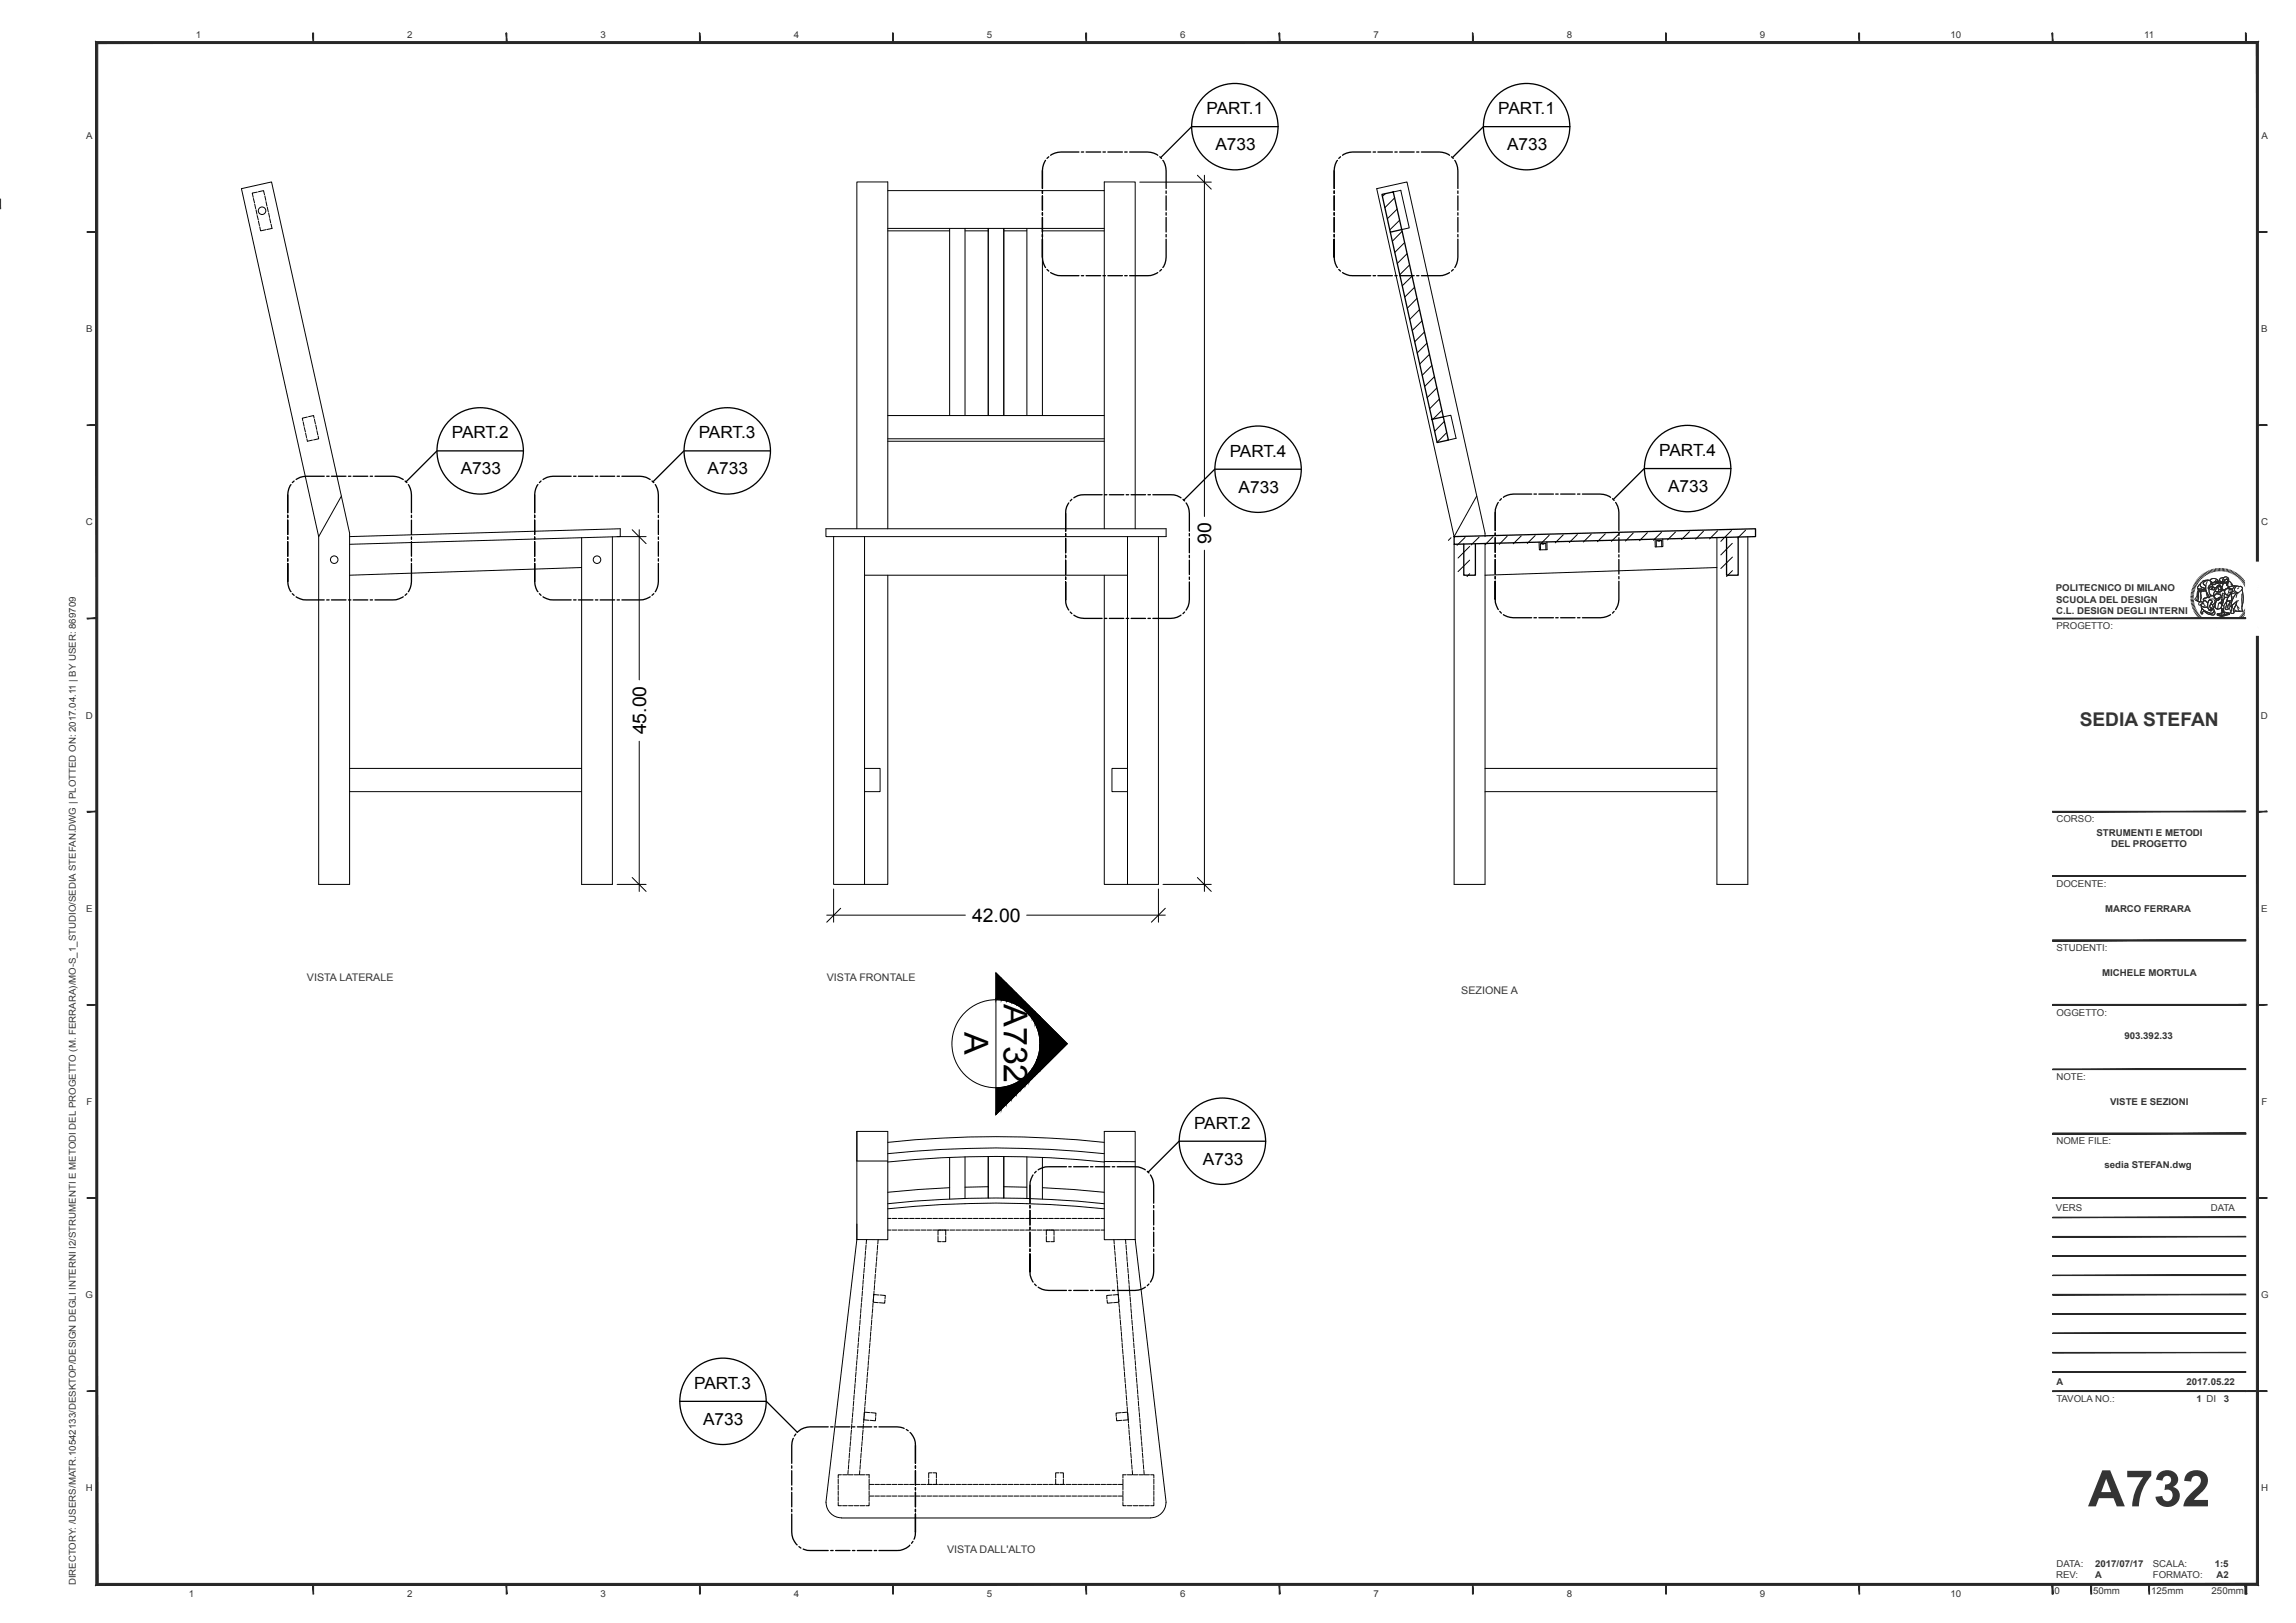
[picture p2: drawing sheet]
<svg xmlns="http://www.w3.org/2000/svg" width="594mm" height="420mm" viewBox="0 0 594 420" stroke-linecap="round" stroke-linejoin="round" font-family="sans-serif">
<defs><g id="words">
<text font-size="13" fill="#343434" x="540.2" y="389.8">A732</text>
<g font-size="8.5">
<text x="259.7" y="259.8" transform="rotate(90 259.7 259.8)">A732</text>
<text x="249.5" y="267.2" transform="rotate(90 249.5 267.2)">A</text>
</g>
<g font-size="4.9">
<text x="313.4" y="140.8" transform="rotate(-90 313.4 140.8)">90</text>
<text x="167.2" y="190" transform="rotate(-90 167.2 190)">45.00</text>
<text x="251.5" y="238.6">42.00</text>
</g>
<text font-size="4.9" fill="#343434" x="538" y="187.8">SEDIA STEFAN</text>
<g font-size="4.3">
<text x="312.1" y="29.6">PART.1</text>
<text x="387.6" y="29.6">PART.1</text>
<text x="314.4" y="38.9">A733</text>
<text x="389.9" y="38.9">A733</text>
<text x="116.9" y="113.5">PART.2</text>
<text x="180.8" y="113.5">PART.3</text>
<text x="318.2" y="118.2">PART.4</text>
<text x="429.3" y="118.1">PART.4</text>
<text x="119.2" y="122.8">A733</text>
<text x="183.1" y="122.8">A733</text>
<text x="320.4" y="127.5">A733</text>
<text x="431.6" y="127.3">A733</text>
<text x="308.9" y="292.1">PART.2</text>
<text x="311.2" y="301.4">A733</text>
<text x="179.6" y="359.5">PART.3</text>
<text x="181.9" y="368.8">A733</text>
</g>
<g font-size="2.7" fill="#343434">
<text x="79.4" y="254">VISTA LATERALE</text>
<text x="213.9" y="254">VISTA FRONTALE</text>
<text x="378.1" y="257.1">SEZIONE A</text>
<text x="245" y="401.8">VISTA DALL'ALTO</text>
</g>
<g font-size="2.4" fill="#343434">
<text x="50.7" y="9.9">1</text>
<text x="105.3" y="9.9">2</text>
<text x="155.3" y="9.9">3</text>
<text x="205.3" y="9.9">4</text>
<text x="255.3" y="9.9">5</text>
<text x="305.3" y="9.9">6</text>
<text x="355.3" y="9.9">7</text>
<text x="405.3" y="9.9">8</text>
<text x="455.3" y="9.9">9</text>
<text x="504.6" y="9.9">10</text>
<text x="554.7" y="9.9">11</text>
<text x="22.3" y="36">A</text>
<text x="585.1" y="36">A</text>
<text x="22.3" y="85.9">B</text>
<text x="585" y="85.9">B</text>
<text x="22.2" y="135.9">C</text>
<text x="585" y="135.9">C</text>
<text x="531.9" y="153">POLITECNICO DI MILANO</text>
<text x="531.9" y="156">SCUOLA DEL DESIGN</text>
<text x="531.9" y="159">C.L. DESIGN DEGLI INTERNI</text>
<text x="532" y="162.8">PROGETTO:</text>
<text x="22.2" y="185.9">D</text>
<text x="584.9" y="185.9">D</text>
<text x="532" y="212.8">CORSO:</text>
<text x="542.4" y="216.2">STRUMENTI E METODI</text>
<text x="546.2" y="219.3">DEL PROGETTO</text>
<text x="532" y="229.5">DOCENTE:</text>
<text x="22.3" y="235.9">E</text>
<text x="544.6" y="235.9">MARCO FERRARA</text>
<text x="585" y="235.9">E</text>
<text x="532" y="246.1">STUDENTI:</text>
<text x="543.8" y="252.6">MICHELE MORTULA</text>
<text x="532" y="262.8">OGGETTO:</text>
<text x="549.6" y="269">903.392.33</text>
<text x="532" y="279.5">NOTE:</text>
<text x="22.4" y="285.9">F</text>
<text x="545.9" y="285.9">VISTE E SEZIONI</text>
<text x="585.1" y="285.9">F</text>
<text x="532" y="296.1">NOME FILE:</text>
<text x="544.4" y="302.4">sedia STEFAN.dwg</text>
<text x="531.9" y="313.4">VERS</text>
<text x="571.9" y="313.4">DATA</text>
<text x="22.2" y="335.9">G</text>
<text x="585" y="335.9">G</text>
<text x="532" y="358.4">A</text>
<text x="565.6" y="358.4">2017.05.22</text>
<text x="532" y="362.9">TAVOLA NO.:</text>
<text x="568.2" y="362.9">1 DI</text>
<text x="575.3" y="362.9">3</text>
<text x="22.2" y="385.9">H</text>
<text x="585" y="385.9">H</text>
<text x="532" y="405.5">DATA:</text>
<text x="542" y="405.4">2017/07/17</text>
<text x="557" y="405.4">SCALA:</text>
<text x="573" y="405.4">1:5</text>
<text x="19.6" y="410.3" transform="rotate(-90 19.6 410.3)">DIRECTORY: /USERS/MATR.10542133/DESKTOP/DESIGN DEGLI INTERNI I2/STRUMENTI E METODI DEL PROGETTO (M. FERRARA)/MO-S_1_STUDIO/SEDIA STEFAN.DWG | PLOTTED ON: 2017.04.11 | BY USER: 869709</text>
<text x="48.8" y="413.4">1</text>
<text x="105.3" y="413.4">2</text>
<text x="155.3" y="413.4">3</text>
<text x="205.3" y="413.4">4</text>
<text x="255.3" y="413.4">5</text>
<text x="305.3" y="413.4">6</text>
<text x="355.3" y="413.4">7</text>
<text x="405.3" y="413.4">8</text>
<text x="455.3" y="413.4">9</text>
<text x="504.6" y="413.4">10</text>
<text x="531.5" y="412.5">0</text>
<text x="531.9" y="408.4">REV:</text>
<text x="541.5" y="412.5">50mm</text>
<text x="542" y="408.4">A</text>
<text x="556.5" y="412.5">125mm</text>
<text x="557" y="408.4">FORMATO:</text>
<text x="572.2" y="412.5">250mm</text>
<text x="573.5" y="408.4">A2</text>
</g>
</g></defs>
<g fill="none" stroke="#000" stroke-width=".26">
<path d="M62.5 48.8l7.8-1.7 20.1 90.9v90.9h-8v-90zM65.6 51.4l.2 1.1M65.9 52.8l.2 1.2M66.2 54.3l.3 1.2M66.5 55.8l.3 1.1M66.6 49.7l-1.3 .3 .2 1.1M66.9 49.6l1.3-.3 .2 1.1M66.9 57.2l.2 1.2M67.2 58.7l.2 1 1.4-.3M68.5 50.7l.3 1.2M68.8 52.2l.3 1.2M69.2 53.6l.2 1.2"/>
<path d="M69.5 55.1l.2 1.2M69.8 56.6l.2 1.1M70.1 58l.3 1.1-1.4 .3M229.7 59.1h56M229.7 49.3h56M229.7 59.7h16M245.7 59.1v48.4M249.7 59.1v48.4M249.7 59.7h6M255.7 59.1v48.4M259.7 59.1v48.4M259.7 59.7h6"/>
<path d="M265.7 59.1v48.4M269.7 59.1v48.4M269.7 59.7h16M358.4 50.1l-.7 .7M360.8 51.2l-2.5 2.5M361.5 54.1l-2.6 2.5M362.1 57l-2.5 2.5M362.4 49.2l2.2 9.8-2 .4M362.4 49.2l-2 .5M362.7 59.9l-2.5 2.5M363.4 62.8l-2.5 2.5M364 65.7l-2.5 2.5"/>
<path d="M364.7 68.5l-2.6 2.6M365.3 71.5l-2.5 2.5M366 74.3l-2.5 2.5M366.6 77.2l-2.5 2.6M367.2 80.1l-2.5 2.5M367.9 83l-2.5 2.5M368.5 85.9l-2.5 2.5M369.2 88.8l-2.5 2.5M369.8 91.7l-2.5 2.5M370.4 94.6l-2.5 2.5M371.1 97.5l-2.5 2.5M78.4 109.1l.3 1.2"/>
<path d="M78.7 110.6l.3 1.2M79.1 112.1l.2 1.2M79.4 113.5l.1 .7 1.3-.3M79.5 107.9l-1.3 .3 .1 .6M79.8 107.8l1.3-.3 .2 .7M81.3 108.5l.3 1.2M81.7 110l.2 1.1M82 111.4l.2 1.2M82.3 112.9l.1 .6-1.3 .3M229.7 107.5h56M229.7 113.5h56M229.7 114.2h56"/>
<path d="M371.8 100.4l-2.6 2.5M372.4 103.3l-2.6 2.5M373 106.2l-2.5 2.5M373.4 107.9l1.9-.4 1.4 5.9-2 .5M373.7 109.1l-2.5 2.5M374.3 111.9l-2.5 2.6M88.3 128.4l-5.9 10.5M90.4 138.9l70.1-2.1v2.1l-70.1 2M158.4 138.9v90h-7.9v-89.8M213.7 136.8h88v2.1h-88zM215.7 138.9v90h8M221.7 136.8v-89.7h8v89.7"/>
<path d="M223.7 138.9v90M285.7 136.8v-89.7h8v89.7M291.7 138.9v90M299.7 138.9v90h-8M375.4 139.2l-.7 .6M379 139.1l-2 2M382 128.4l-5.8 10.5-20-90.1 7.8-1.7 20.2 90.9v.9M382.7 139l-2.1 2M386.3 138.9l-2.1 2M389.9 138.8l-2 2.1M393.6 138.7l-2.1 2M397.2 138.6l-2.1 2"/>
<path d="M400.8 138.5l-2 2.1M404.4 138.4l-2 2.1M408.1 138.3l-2.1 2.1M411.7 138.2l-2.1 2.1M415.3 138.1l-2 2.1M419 138.1l-2.1 2M422.6 137.9l-2.1 2.1M426.2 137.8l-2 2.1M429.6 139.9l-.3 .1-.5-.1M429.8 137.8l-2 2M430.2 139.5v1.9l-2 .1v-2M433.5 137.7l-2.1 2"/>
<path d="M437.1 137.6l-2.1 2M440.7 137.5l-2 2M444.4 137.4l-2.1 2.1M448 137.3l-2.8 2.8M451.6 137.2l-2 2M452.2 138.9v90h-8v-89.8M150.5 146.9l-60.1 2M223.7 148.9h68M229.7 148.9v80h-6M285.7 148.9v80h6M376.2 140.9v88h8v-88M380.2 141.4l-3 3"/>
<path d="M380.2 145l-3 2.9M380.2 148.5l-.7 .7M399.6 140.6l-.3 .2-.5-.1M399.9 142.3v-1.7l-1.4 .1v1.6M400.2 140.2v2.1h-1.9l-.1-2M428.5 141.5v-1.6h1.4v1.6M444.2 146.9l-60 2M448.2 140.6l-3 3M448.2 144.2l-3 2.9M448.2 147.7l-1.5 1.5M90.4 198.9h60.1M223.7 198.9h4v6h-4"/>
<path d="M291.7 198.9h-4v6h4M384.2 198.9h60M90.4 204.9h60.1M384.2 204.9h60M257.7 251.8l18.4 18.3-18.4 18.3zM221.7 292.8h8v28h-8zM229.7 298.5a265.4 265.4 0 0 1 56 0M229.7 295.6a265.4 265.4 0 0 1 56 0M245.7 299.5v10.8M249.7 299.3v10.8M255.7 299.3v10.7M259.7 299.3v10.7"/>
<path d="M265.7 299.3v10.8M269.7 299.5v10.8M285.7 292.8h8v28h-8zM221.7 316.7v4.1l-8 68a4.1 4.1 0 0 0 4 4M221.7 300.5h8M229.7 300.7a273.1 273.1 0 0 1 56 0M229.7 311.5a265.4 265.4 0 0 1 56 0M229.7 312.8a265.4 265.4 0 0 1 56 0M229.7 315.3h.8M229.7 318.3h.8M230.8 315.3h1.2M230.8 318.3h1.2"/>
<path d="M232.3 315.3h1.2M232.3 318.3h1.2M233.8 315.3h1.2M233.8 318.3h1.2M235.3 315.3h1.2M235.3 318.3h1.2M236.8 315.3h1.2M236.8 318.3h1.2M238.3 315.3h1.2M238.3 318.3h1.2M239.8 315.3h1.2M239.8 318.3h1.2"/>
<path d="M241.3 315.3h1.2M241.3 318.3h1.2M242.7 320v1.3h.8M242.8 315.3h1.2M242.8 318.3h1.2M243.5 318.3h-.8v1.4M243.8 318.3h.9v1.4M244.3 315.3h1.2M244.3 318.3h1.2M244.7 320v1.3h-.9M245.7 307.4l-16 1.1M245.8 315.3h1.2"/>
<path d="M245.8 318.3h1.2M247.3 315.3h1.2M247.3 318.3h1.2M248.8 315.3h1.2M248.8 318.3h1.2M249.7 311.5h.1M250.3 315.3h1.2M250.3 318.3h1.2M251.8 315.3h1.2M251.8 318.3h1.2M253.3 315.3h1.2M253.3 318.3h1.2"/>
<path d="M254.8 315.3h1.2M254.8 318.3h1.2M255.7 307.1l-6 .1M256.3 315.3h1.2M256.3 318.3h1.2M257.8 315.3h1.2M257.8 318.3h1.2M259.3 315.3h1.2M259.3 318.3h1.2M259.7 307.1l6 .1M260.8 315.3h1.2M260.8 318.3h1.2"/>
<path d="M262.3 315.3h1.2M262.3 318.3h1.2M263.8 315.3h1.2M263.8 318.3h1.2M265.3 315.3h1.2M265.3 318.3h1.2M265.7 311.5h.1M266.8 315.3h1.2M266.8 318.3h1.2M268.3 315.3h1.2M268.3 318.3h1.2M269.7 307.4l16 1.1"/>
<path d="M269.8 315.3h1.2M269.8 318.3h1.2M270.7 320v1.3h.8M271.3 315.3h1.2M271.3 318.3h1.2M271.5 318.3h-.8v1.4M271.8 318.3h.9v1.4M272.7 320v1.3h-.9M272.8 315.3h1.2M272.8 318.3h1.2M274.3 315.3h1.2M274.3 318.3h1.2"/>
<path d="M275.8 315.3h1.3M275.8 318.3h1.3M277.3 315.3h1.2M277.3 318.3h1.2M278.8 315.3h1.2M278.8 318.3h1.2M280.3 315.3h1.2M280.3 318.3h1.2M281.8 315.3h1.2M281.8 318.3h1.2M283.3 315.3h1.2M283.3 318.3h1.2"/>
<path d="M284.8 315.3h.9M284.8 318.3h.9M285.7 300.6h8M222.7 338.6v1.3M222.9 337.2l-.1 1.1M223 335.7l-.1 1.2M223.1 334.1l-.1 1.3M223.2 332.7l-.1 1.2M223.3 331.2l-.1 1.2M223.5 329.7l-.1 1.2M223.6 328.2l-.1 1.2M223.7 326.7l-.1 1.2"/>
<path d="M223.8 325.2l-.1 1.2M223.9 323.7l-.1 1.2M224 322.2v1.2M224.2 320.8l-.1 1.1M225.8 338.6l-.1 1.3M225.9 337.2l-.1 1.1M226 336.1l-.1 .9 1.3 .1M226 335.7l-.1 1.2M226.1 334.1l-.1 1.3M226.3 332.7l-.1 1.2M226.4 331.2l-.1 1.2M226.5 329.7l-.1 1.2"/>
<path d="M226.6 328.2l-.1 1.2M226.7 326.7l-.1 1.2M226.8 325.2v1.2M227 323.7l-.2 1.2M227.1 322.2l-.1 1.2M227.2 320.8l-.1 1.1M227.4 335.1l-1.4-.1v.8M227.7 335.1l1.3 .1v.9M229 336.4l-.1 .8-1.4-.1M286.4 336.4l.1 .8 1.3-.1M287.7 335.1l-1.4 .1 .1 .9M288 335.1l1.3-.1 .1 .8"/>
<path d="M288.2 320.8l.1 1.1M288.3 322.2l.1 1.2M288.4 323.7l.1 1.2M288.5 325.2l.1 1.2M288.6 326.7l.1 1.2M288.8 328.2l.1 1.2M288.9 329.7l.1 1.2M289 331.2l.1 1.2M289.1 332.7l.1 1.2M289.2 334.1l.1 1.3M289.4 335.7l.1 1.2M289.4 336.1l.1 .9-1.4 .1"/>
<path d="M289.5 337.2l.1 1.1M289.6 338.6l.1 1.3M291.2 320.8l.1 1.1M291.3 322.2l.1 1.2M291.4 323.7l.1 1.2M291.5 325.2l.1 1.2M291.7 326.7v1.2M291.8 328.2l.1 1.2M291.9 329.7l.1 1.2M292 331.2l.1 1.2M292.1 332.7l.1 1.2M292.2 334.1l.1 1.3"/>
<path d="M292.4 335.7l.1 1.2M292.5 337.2l.1 1.1M292.6 338.6l.1 1.3M293.7 320.8l7.9 68a4 4 0 0 1-3.9 4M221.1 359.6l-.1 1.2M221.2 358.1l-.1 1.2M221.3 356.6v1.2M221.5 355.1l-.2 1.2M221.6 353.6l-.1 1.2M221.7 352.1l-.1 1.2M221.8 350.6l-.1 1.2M221.9 349.1l-.1 1.2"/>
<path d="M222.1 347.6l-.2 1.2M222.1 346.1v1.2M222.3 344.6l-.1 1.2M222.4 343.1l-.1 1.2M222.5 341.6l-.1 1.2M222.7 340.2l-.2 1.1M224.1 359.6l-.1 1.2M224.2 358.1l-.1 1.2M224.3 356.6v1.2M224.5 355.1l-.2 1.2M224.6 353.6l-.1 1.2M224.7 352.1l-.1 1.2"/>
<path d="M224.8 350.6l-.1 1.2M224.9 349.1v1.2M225.1 347.6l-.2 1.2M225.2 346.1l-.1 1.2M225.3 344.6l-.1 1.2M225.4 343.1l-.1 1.3M225.5 341.6l-.1 1.2M225.7 340.2l-.2 1.1M289.7 340.2l.1 1.1M289.8 341.6l.1 1.2M290 343.1v1.3M290.1 344.6l.1 1.2"/>
<path d="M290.2 346.1l.1 1.2M290.3 347.6l.1 1.2M290.4 349.1l.1 1.2M290.6 350.6v1.2M290.7 352.1l.1 1.2M290.8 353.6l.1 1.2M290.9 355.1l.1 1.2M291 356.6l.1 1.2M291.1 358.1l.1 1.2M291.3 359.6l.1 1.2M292.7 340.2l.1 1.1M292.8 341.6l.1 1.2"/>
<path d="M293 343.1l.1 1.2M293.1 344.6l.1 1.2M293.2 346.1l.1 1.2M293.3 347.6l.1 1.2M293.4 349.1l.1 1.2M293.6 350.6v1.2M293.7 352.1l.1 1.2M293.8 353.6l.1 1.2M293.9 355.1l.1 1.2M294 356.6l.1 1.2M294.2 358.1v1.2M294.3 359.6l.1 1.2"/>
<path d="M219.6 379l-.1 1.2M219.7 377.5l-.1 1.2M219.8 376l-.1 1.2M219.9 374.5l-.1 1.2M220 373.1l-.1 1.1M220.2 371.5l-.1 1.3M220.3 370l-.1 1.2M220.4 368.6l-.1 1.2M220.5 367l-.1 1.3M220.6 365.6l-.1 1.1M220.7 364.1v1.2M220.9 362.6l-.2 1.2"/>
<path d="M221 361.1l-.1 1.2M222.6 379l-.1 1.2M222.7 377.5l-.1 1.2M222.8 376.1l-.1 1.1M222.9 374.5l-.1 1.3M223 373.1l-.1 1.1M223.2 371.6l-.1 1.2M223.3 370l-.1 1.3M223.4 368.6l-.1 1.2M223.5 367.1l-.1 1.2M223.5 366.6v.8l1.3 .1M223.6 365.6l-.1 1.2"/>
<path d="M223.8 364.1l-.1 1.2M223.9 362.6l-.1 1.2M224 361.1l-.1 1.2M225 365.6l-1.4-.2v.9M225.3 365.6l1.3 .1-.1 .8M226.5 366.8v.9l-1.4-.2M288.8 366.8l.1 .9 1.3-.2M290.1 365.6l-1.4 .1 .1 .8M290.4 365.6l1.3-.2 .1 .9M291.4 361.1l.1 1.2M291.5 362.6l.1 1.2M291.6 364.1l.1 1.2"/>
<path d="M291.7 365.6l.1 1.2M291.8 366.6l.1 .8-1.4 .1M291.9 367.1l.1 1.2M292 368.6l.1 1.2M292.1 370l.1 1.3M292.2 371.6l.1 1.2M292.3 373.1l.1 1.1M292.5 374.5v1.3M292.5 376.1l.2 1.1M292.7 377.5l.1 1.2M292.8 379l.1 1.2M294.4 361.1l.1 1.2"/>
<path d="M294.5 362.6l.1 1.2M294.6 364.1l.1 1.2M294.7 365.6l.1 1.1M294.9 367l.1 1.3M295 368.6l.1 1.2M295.1 370l.1 1.2M295.2 371.5l.1 1.3M295.3 373.1l.1 1.1M295.5 374.5l.1 1.2M295.6 376l.1 1.2M295.7 377.5l.1 1.2M295.8 379l.1 1.2"/>
<path d="M216.9 388.8v.8h.8M216.9 382.8v1.2M216.9 384.3v1.2M216.9 385.8v1.2M216.9 387.3v1.2M217.7 381.6h-.8v.9M217.7 392.8h80M218 389.6h1.2M218 381.6h1.2M219.4 380.5v1.1M219.5 389.6h1.2M219.5 381.6h1.2"/>
<path d="M221 389.6h1.2M221 381.6h1.2M222.4 380.5v1.1M222.5 389.6h1.2M222.5 381.6h1.2M224 381.6h.9v.9M224.9 388.8v.8h-.9M224.9 382.8v1.2M224.9 384.3v1.2M224.9 385.8v1.2M224.9 387.3v1.2M224.9 387.1h1.1"/>
<path d="M224.9 384.1h1.1M226.3 387.1h1.2M226.3 384.1h1.2M227.8 387.1h1.2M227.8 384.1h1.2M229.3 387.1h1.2M229.3 384.1h1.2M230.8 387.1h1.2M230.8 384.1h1.2M232.3 387.1h1.2M232.3 384.1h1.2M233.8 387.1h1.2"/>
<path d="M233.8 384.1h1.2M235.3 387.1h1.2M235.3 384.1h1.2M236.8 387.1h1.2M236.8 384.1h1.2M238.3 387.1h1.2M238.3 384.1h1.2M239.8 387.1h1.2M239.8 384.1h1.3M240.3 382.8v1.3M241.1 381.1h-.8v1.4M241.3 387.1h1.2"/>
<path d="M241.3 384.1h1.2M241.4 381.1h.9v1.4M242.3 382.8v1.3h-.9M242.8 387.1h1.2M242.8 384.1h1.2M244.3 387.1h1.2M244.3 384.1h1.2M245.8 387.1h1.2M245.8 384.1h1.2M247.3 387.1h1.2M247.3 384.1h1.2M248.8 387.1h1.2"/>
<path d="M248.8 384.1h1.2M250.3 387.1h1.2M250.3 384.1h1.2M251.8 387.1h1.2M251.8 384.1h1.2M253.3 387.1h1.2M253.3 384.1h1.2M254.8 387.1h1.2M254.8 384.1h1.2M256.3 387.1h1.2M256.3 384.1h1.2M257.8 387.1h1.2"/>
<path d="M257.8 384.1h1.2M259.3 387.1h1.2M259.3 384.1h1.2M260.8 387.1h1.2M260.8 384.1h1.2M262.3 387.1h1.2M262.3 384.1h1.2M263.8 387.1h1.2M263.8 384.1h1.2M265.3 387.1h1.2M265.3 384.1h1.2M266.8 387.1h1.2"/>
<path d="M266.8 384.1h1.2M268.3 387.1h1.2M268.3 384.1h1.2M269.8 387.1h1.2M269.8 384.1h1.2M271.3 387.1h1.2M271.3 384.1h1.2M272.8 387.1h1.2M272.8 384.1h1.2M273.1 382.8v1.3h.9M274 381.1h-.9v1.4M274.3 381.1h.8v1.4"/>
<path d="M274.3 384.1h1.2M274.3 387.1h1.2M275.1 382.8v1.3M275.8 387.1h1.3M275.8 384.1h1.3M277.3 387.1h1.2M277.3 384.1h1.2M278.8 387.1h1.2M278.8 384.1h1.2M280.3 387.1h1.2M280.3 384.1h1.2M281.8 387.1h1.2"/>
<path d="M281.8 384.1h1.2M283.3 387.1h1.2M283.3 384.1h1.2M284.8 387.1h1.2M284.8 384.1h1.2M286.3 387.1h1.2M286.3 384.1h1.2M287.8 387.1h1.2M287.8 384.1h1.2M289.3 387.1h1.2M289.3 384.1h1.2M290.5 388.8v.8h.9"/>
<path d="M290.5 382.8v1.2M290.5 384.3v1.2M290.5 385.8v1.2M290.5 387.3v1.2M291.4 381.6h-.9v.9M291.7 389.6h1.1M291.7 381.6h1.1M292.9 380.5l.1 1.1M293.2 389.6h1.2M293.2 381.6h1.2M294.7 389.6h1.1M294.7 381.6h1.1"/>
<path d="M295.9 380.5l.1 1.1M296.1 389.6h1.3M296.1 381.6h1.3M297.7 381.6h.8v.9M298.5 388.8v.8h-.8M298.5 382.8v1.2M298.5 384.3v1.2M298.5 385.8v1.2M298.5 387.3v1.2"/>
<circle cx="67.8" cy="54.5" r=".97"/>
<circle cx="86.5" cy="144.8" r=".97"/>
<circle cx="154.5" cy="144.8" r=".97"/>
<circle cx="257.7" cy="270.1" r="11.4"/>
</g>
<g fill="#000" stroke="#000" stroke-width=".26">
<path d="M257.7 251.8l1.4 1.4-1.4 5.5zM259.1 253.2v5.6l-1.4-.1zM259.1 253.2l1.3 1.3-1.3 4.3zM260.4 254.5v4.5l-1.3-.2zM260.4 254.5l1.3 1.3-1.3 3.2zM261.7 255.8v3.6l-1.3-.4zM261.7 255.8l1.3 1.3-1.3 2.3zM263 257.1v2.9l-1.3-.6zM263 257.1l1.1 1.1-1.1 1.8zM264.1 258.2v2.5l-1.1-.7zM264.1 258.2l1.1 1.1-1.1 1.4zM265.2 259.3v2.2l-1.1-.8z"/>
<path d="M263 280.2l1.1-.7-1.1 3.6zM264.1 279.5v2.5l-1.1 1.1zM264.1 279.5l1.1-.9-1.1 3.4zM265.2 278.6v2.3l-1.1 1.1zM266.2 277.7l-1 3.2v-2.3zM266.2 277.7v2.2l-1 1zM265.2 259.3l1 1-1 1.2zM266.2 260.3v2.2l-1-1zM267.1 276.6l-.9 3.3v-2.2zM267.1 276.6v2.5l-.9 .8zM266.2 260.3l.9 .8-.9 1.4zM267.1 261.1v2.5l-.9-1.1z"/>
<path d="M267.8 275.4l-.7 3.7v-2.5zM267.8 275.4v3l-.7 .7zM267.1 261.1l.7 .7-.7 1.8zM267.8 261.8v3l-.7-1.2zM268.3 274.1l-.5 4.3v-3zM268.3 274.1v3.7l-.5 .6zM267.8 261.8l.5 .6-.5 2.4zM268.3 262.4v3.6l-.5-1.2zM268.8 272.8l-.5 5v-3.7zM268.8 272.8v4.6l-.5 .4zM268.3 262.4l.5 .4-.5 3.2zM268.8 262.8v4.5l-.5-1.3z"/>
<path d="M269 271.5l-.2 5.9v-4.6zM269 271.5v5.7l-.2 .2zM268.8 262.8l.2 .2-.2 4.3zM269 263v5.7l-.2-1.4zM269.1 270.1l-.1 7.1zM269 263v5.7zM269.1 263.1v7zM269.1 263.1l7 7-7 7zM257.7 281.5l1.4-.1-1.4 7zM259.1 281.4v5.6l-1.4 1.4zM259.1 281.4l1.3-.3-1.3 5.9zM260.4 281.1v4.6l-1.3 1.3z"/>
<path d="M260.4 281.1l1.3-.3-1.3 4.9zM261.7 280.8v3.6l-1.3 1.3zM261.7 280.8l1.3-.6-1.3 4.2zM263 280.2v2.9l-1.3 1.3z"/>
</g>
<g fill="none" stroke="#000" stroke-width=".34">
<path d="M279.1 39.3h-4.6a4.8 4.8 0 0 0-2.7 .9M279.8 39.3h.6M281 39.3h3.8M285.3 39.3h.7M286.6 39.3h3.8M291 39.3h.6M292.2 39.3h4.7a4.5 4.5 0 0 1 2.6 .9M330.7 32.8h-22.4l-8 8M354.6 39.3h-4.7a4.5 4.5 0 0 0-2.6 .9M355.2 39.3h.7M356.5 39.3h3.7M360.9 39.3h.6"/>
<path d="M362.1 39.3h3.8M366.5 39.3h.6M367.7 39.3h4.7a4.5 4.5 0 0 1 2.6 .9M406.2 32.8h-22.4l-8 8M269.7 49.4v.6M269.7 50.7v3.7M269.7 55v.7M269.7 56.3v3.7M270.5 41.5a4.9 4.9 0 0 0-.8 2.7v4.6v-4.6M271.3 40.6l-.4 .4M300 40.6l.5 .4M300.8 41.5a4.5 4.5 0 0 1 .9 2.7v4.6"/>
<path d="M301.7 49.4v.6M301.7 50.7v3.7M301.7 55v.7M301.7 56.3v3.7M345.2 49.4v.6M345.2 50.7v3.7M345.2 55v.7M345.2 56.3v3.7M346 41.5a4.5 4.5 0 0 0-.8 2.7v4.6v-4.6M346.8 40.6l-.4 .4M357.5 50.3l2.9-.6 2.2 9.7-2.9 .7zM362.6 59.4l10.8 48.5"/>
<path d="M375.5 40.6l.5 .4M376.4 41.5a4.9 4.9 0 0 1 .8 2.7v4.6M377.2 49.4v.6M377.2 50.7v3.7M377.2 55v.7M377.2 56.3v3.7M269.7 66.6a4.9 4.9 0 0 0 .8 2.6M269.7 61.9v4.7v-4.7M269.7 60.7v.6M270.9 69.7l.4 .5M271.8 70.5l1.9 .8h5.4M279.8 71.3h.6"/>
<path d="M281 71.3h3.8M285.3 71.3h.7M286.6 71.3h3.8M291 71.3h.6M299.5 70.5a4.9 4.9 0 0 1-2.6 .8h-4.7M300.5 69.7l-.5 .5M301.7 61.9v4.7a4.5 4.5 0 0 1-.9 2.6M301.7 60.7v.6M345.2 66.6a4.5 4.5 0 0 0 .8 2.6M345.2 61.9v4.7v-4.7M345.2 60.7v.6M346.4 69.7l.4 .5"/>
<path d="M347.3 70.5a4.9 4.9 0 0 0 2.6 .8h4.7M355.2 71.3h.7M356.5 71.3h3.7M359.7 60.1l10.8 48.4M360.9 71.3h.6M362.1 71.3h3.8M366.5 71.3h.6M375 70.5a4.9 4.9 0 0 1-2.6 .8h-4.7M376 69.7l-.5 .5M377.2 61.9v4.7a4.9 4.9 0 0 1-.8 2.6M377.2 60.7v.6M135.4 116.7h-22.3l-8 8"/>
<path d="M199.3 116.7h-22.4l-8 8M370.5 108.5l2.9-.6 1.3 6-2.9 .6zM74.4 133.3v.7M74.4 134.6v3.7M74.4 138.9v.7M75.3 125.4a4.5 4.5 0 0 0-.9 2.7v4.6v-4.6M76.1 124.5l-.5 .4M83.9 123.2h-4.6a4.5 4.5 0 0 0-2.7 .9M84.5 123.2h.7M85.7 123.2h3.8M90.1 123.2h.7M91.4 123.2h3.7"/>
<path d="M95.8 123.2h.6M97 123.2h4.7a4.8 4.8 0 0 1 2.6 .9M104.8 124.5l.5 .4M105.6 125.4a4.9 4.9 0 0 1 .8 2.7v4.6M106.4 133.3v.7M106.4 134.6v3.7M106.4 138.9v.7M138.3 133.3v.7M138.3 134.6v3.7M138.3 138.9v.7M139.2 125.4a4.5 4.5 0 0 0-.9 2.7v4.6v-4.6M140 124.5l-.4 .4"/>
<path d="M147.8 123.2h-4.6a4.5 4.5 0 0 0-2.7 .9M148.4 123.2h.6M149.6 123.2h3.8M154 123.2h.7M155.3 123.2h3.7M159.7 123.2h.6M160.9 123.2h4.6a4.5 4.5 0 0 1 2.7 .9M168.7 124.5l.4 .4M169.5 125.4a4.9 4.9 0 0 1 .8 2.7v4.6M170.3 133.3v.7M170.3 134.6v3.7M170.3 138.9v.7"/>
<path d="M275.7 138.1v.6M275.7 139.3v3.8M276.5 130.1a4.1 4.1 0 0 0-.8 2.7v4.7v-4.7M277.3 129.2l-.4 .4M285.1 128h-4.6a4.1 4.1 0 0 0-2.7 .8M285.7 128h.7M287 128h3.7M291.4 128h.6M292.6 128h3.8M297 128h.6M298.3 128h4.6a4.1 4.1 0 0 1 2.6 .8M306 129.2l.5 .4"/>
<path d="M306.9 130.1a4.5 4.5 0 0 1 .8 2.7v4.7M307.7 138.1v.6M307.7 139.3v3.8M336.7 121.4h-22.4l-8 8M376.2 138.9l78-2.1v2.1l-78 2zM386.8 137.9v.7M386.8 139.2v3.7M387.6 130a4.9 4.9 0 0 0-.8 2.6v4.7v-4.7M388.4 129l-.4 .5M396.3 127.9h-4.7a4.5 4.5 0 0 0-2.7 .8M396.9 127.9h.6M398.1 127.9h3.8"/>
<path d="M402.5 127.9h.6M403.8 127.9h3.7M408.1 127.9h.6M409.4 127.9h4.6a4.5 4.5 0 0 1 2.7 .8M417.2 129l.4 .5M418 130a4.5 4.5 0 0 1 .8 2.6v4.7M418.8 137.9v.7M418.8 139.2v3.7M447.8 121.3h-22.4l-8 8M449.7 138.9v10h-3v-9.9M74.4 150.5a4.5 4.5 0 0 0 .9 2.6M74.4 145.8v4.7v-4.7"/>
<path d="M74.4 140.2v3.7M74.4 144.6v.6M75.6 153.6l.5 .5M76.6 154.4a4.9 4.9 0 0 0 2.7 .8h4.6M84.5 155.2h.7M85.7 155.2h3.8M90.1 155.2h.7M91.4 155.2h3.7M95.8 155.2h.6M104.3 154.4l-1.8 .8h-5.5M105.3 153.6l-.5 .5M106.4 145.8v4.7a4.9 4.9 0 0 1-.8 2.6"/>
<path d="M106.4 140.2v3.7M106.4 144.6v.6M138.3 150.5a4.5 4.5 0 0 0 .9 2.6M138.3 145.8v4.7v-4.7M138.3 140.2v3.7M138.3 144.6v.6M139.6 153.6l.4 .5M140.5 154.4a4.9 4.9 0 0 0 2.7 .8h4.6M148.4 155.2h.6M149.6 155.2h3.8M154 155.2h.7M155.3 155.2h3.7"/>
<path d="M159.7 155.2h.6M168.2 154.4a4.9 4.9 0 0 1-2.7 .8h-4.6M169.1 153.6l-.4 .5M170.3 145.8v4.7a4.9 4.9 0 0 1-.8 2.6M170.3 140.2v3.7M170.3 144.6v.6M275.7 155.2a4.1 4.1 0 0 0 .8 2.7M275.7 150.6v4.6v-4.6M275.7 143.7v.6M275.7 145v3.7M275.7 149.3v.7M276.9 158.4l.4 .4"/>
<path d="M277.8 159.2a4.5 4.5 0 0 0 2.7 .8h4.6M305.5 159.2a4.5 4.5 0 0 1-2.6 .8h-4.6M306.5 158.4l-.5 .4M307.7 150.6v4.6a4.5 4.5 0 0 1-.8 2.7M307.7 143.7v.6M307.7 145v3.7M307.7 149.3v.7M381.7 140.7v8.2h-3v-8.1M386.8 155.1l.1 .8 .7 1.8M386.8 150.4v4.7v-4.7M386.8 143.6v.6M386.8 144.8v3.8"/>
<path d="M386.8 149.2v.6M388 158.2l.4 .5M388.9 159.1a4.9 4.9 0 0 0 2.7 .8h4.7M396.9 159.9h.6M398.1 159.9h3.8M402.5 159.9h.6M403.8 159.9h3.7M408.1 159.9h.6M416.7 159.1a4.9 4.9 0 0 1-2.7 .8h-4.6M417.6 158.2l-.4 .5M418.8 150.4v4.7a4.8 4.8 0 0 1-.8 2.6M418.8 143.6v.6"/>
<path d="M418.8 144.8v3.8M418.8 149.2v.6M285.7 160h.7M287 160h3.7M291.4 160h.6M292.6 160h3.8M297 160h.6M327.5 295.3h-22.5l-8 8M266.5 312v.6M266.5 313.2v3.8M266.5 317.6v.6M266.5 318.9v3.7"/>
<path d="M267.3 304a4.9 4.9 0 0 0-.8 2.7v4.7v-4.7M268.1 303.1l-.4 .4M275.9 301.9h-4.6a4.9 4.9 0 0 0-2.7 .8M276.5 301.9h.6M277.8 301.9h3.7M282.1 301.9h.7M283.4 301.9h3.7M287.8 301.9h.6M289 301.9h4.6a4.9 4.9 0 0 1 2.7 .8M296.8 303.1l.4 .4M297.6 304a4.5 4.5 0 0 1 .9 2.7v4.7M298.5 312v.6"/>
<path d="M298.5 313.2v3.8M298.5 317.6v.6M298.5 318.9v3.7M266.5 329.1a4.9 4.9 0 0 0 .8 2.7M266.5 324.5v4.6v-4.6M266.5 323.2v.7M267.7 332.3l.4 .4M268.6 333.1a4.5 4.5 0 0 0 2.7 .8h4.6M276.5 333.9h.6M277.8 333.9h3.7M282.1 333.9h.7M283.4 333.9h3.7"/>
<path d="M287.8 333.9h.6M296.3 333.1a4.5 4.5 0 0 1-2.7 .8h-4.6M297.2 332.3l-.4 .4M298.5 324.5v4.6a4.5 4.5 0 0 1-.9 2.7M298.5 323.2v.7M175.9 362.6h22.4l8 8a4.6 4.6 0 0 1 3.4-1.4h4.6M204.8 379.3v.7M205.3 372.2l-.5 1.9v4.6M205.9 371.1l-.4 .5M214.9 369.2h.6M216.2 369.2h3.7M220.5 369.2h.7"/>
<path d="M221.8 369.2h3.7M226.2 369.2h.6M227.4 369.2h4.7l1.8 .5M234.5 369.9l.5 .4M235.4 370.7a4.6 4.6 0 0 1 1.4 3.4v4.6v-4.6M236.8 379.3v.7M204.8 391.8v4.7a4.7 4.7 0 0 0 1.4 3.3M204.8 380.6v3.7M204.8 384.9v.7M204.8 386.2v3.7M204.8 390.6v.6M235.4 399.8a4.4 4.4 0 0 1-3.3 1.4h-4.7"/>
<path d="M236.2 398.9l-.4 .5M236.8 396.5l-.3 1.8M236.8 391.8v4.7v-4.7M236.8 380.6v3.7M236.8 384.9v.7M236.8 386.2v3.7M236.8 390.6v.6M206.7 400.2l.5 .4M207.8 400.9l1 .3h5.5M214.9 401.2h.6M216.2 401.2h3.7M220.5 401.2h.7"/>
<path d="M221.8 401.2h3.7M226.2 401.2h.6"/>
<circle cx="319.5" cy="32.8" r="11.2"/>
<circle cx="394.9" cy="32.8" r="11.2"/>
<circle cx="124.2" cy="116.7" r="11.2"/>
<circle cx="188.1" cy="116.7" r="11.2"/>
<circle cx="325.5" cy="121.4" r="11.2"/>
<circle cx="436.6" cy="121.3" r="11.2"/>
<circle cx="316.3" cy="295.3" r="11.2"/>
<circle cx="187.1" cy="362.6" r="11.2"/>
</g>
<g fill="#272727" stroke="#272727" stroke-width=".26">
<path d="M430.9 8.5l.2 2.5v-2.5zM430.9 8.5l.2 2.5h-.2z"/>
<path d="M24.8 410.3l559-.5h-558.5zM24.8 410.3l559-.5 .5 .5z"/>
<path d="M583.8 11.3v398.5l.5 .5zM583.8 11.3l.5-.5v399.5z"/>
<path d="M25.3 11.3h558.5l.5-.5zM24.8 10.8h559.5l-559 .5z"/>
<path d="M24.8 10.8l.5 399v-398.5zM24.8 10.8l.5 399-.5 .5z"/>
<path d="M380.9 8.5l.2 2.5v-2.5zM380.9 8.5l.2 2.5h-.2z"/>
<path d="M480.9 8.5l.2 2.5v-2.5zM480.9 8.5l.2 2.5h-.2z"/>
<path d="M530.9 8.5l.2 2.5v-2.5zM530.9 8.5l.2 2.5h-.2z"/>
<path d="M22.5 110.1h2.5v-.1zM22.5 110h2.5l-2.5 .1z"/>
<path d="M22.5 60.1h2.5v-.1zM22.5 60h2.5l-2.5 .1z"/>
<path d="M22.5 210.1h2.5v-.2zM22.5 209.9h2.5l-2.5 .2z"/>
<path d="M22.5 260.1h2.5v-.2zM22.5 259.9h2.5l-2.5 .2z"/>
<path d="M22.5 310.1h2.5v-.2zM22.5 309.9h2.5l-2.5 .2z"/>
<path d="M22.5 360.1h2.5v-.2zM22.5 359.9h2.5l-2.5 .2z"/>
<path d="M22.5 160.1h2.5v-.2zM22.5 159.9h2.5l-2.5 .2z"/>
<path d="M330.9 8.5l.2 2.5v-2.5zM330.9 8.5l.2 2.5h-.2z"/>
<path d="M280.9 8.5l.2 2.5v-2.5zM280.9 8.5l.2 2.5h-.2z"/>
<path d="M230.9 8.5l.2 2.5v-2.5zM230.9 8.5l.2 2.5h-.2z"/>
<path d="M181 8.5l.1 2.5v-2.5zM181 8.5l.1 2.5h-.1z"/>
<path d="M131 8.5l.1 2.5v-2.5zM131 8.5l.1 2.5h-.1z"/>
<path d="M81 8.5l.1 2.5v-2.5zM81 8.5l.1 2.5h-.1z"/>
<path d="M.1 51.5v2.5zM.1 51.5v2.5z"/>
<path d="M430.9 410l.2 2.5v-2.5zM430.9 410l.2 2.5h-.2z"/>
<path d="M380.9 410l.2 2.5v-2.5zM380.9 410l.2 2.5h-.2z"/>
<path d="M480.9 410l.2 2.5v-2.5zM480.9 410l.2 2.5h-.2z"/>
<path d="M530.9 410l.2 2.5v-2.5zM530.9 410l.2 2.5h-.2z"/>
<path d="M330.9 410l.2 2.5v-2.5zM330.9 410l.2 2.5h-.2z"/>
<path d="M280.9 410l.2 2.5v-2.5zM280.9 410l.2 2.5h-.2z"/>
<path d="M230.9 410l.2 2.5v-2.5zM230.9 410l.2 2.5h-.2z"/>
<path d="M181 410l.1 2.5v-2.5zM181 410l.1 2.5h-.1z"/>
<path d="M131 410l.1 2.5v-2.5zM131 410l.1 2.5h-.1z"/>
<path d="M81 410l.1 2.5v-2.5zM81 410l.1 2.5h-.1z"/>
<path d="M580.9 8.5l.2 2.5v-2.5zM580.9 8.5l.2 2.5h-.2z"/>
<path d="M580.9 410l.2 2.5v-2.5zM580.9 410l.2 2.5h-.2z"/>
<path d="M584 110v.1l2.5-.1zM584 110.1l2.5-.1v.1z"/>
<path d="M584 60v.1l2.5-.1zM584 60.1l2.5-.1v.1z"/>
<path d="M584 209.9v.2l2.5-.2zM584 210.1l2.5-.2v.2z"/>
<path d="M584 259.9v.2l2.5-.2zM584 260.1l2.5-.2v.2z"/>
<path d="M584 309.9v.2l2.5-.2zM584 310.1l2.5-.2v.2z"/>
<path d="M584 359.9v.2l2.5-.2zM584 360.1l2.5-.2v.2z"/>
<path d="M584 159.9v.2l2.5-.2zM584 160.1l2.5-.2v.2z"/>
</g>
<g fill="none" stroke="#272727" stroke-width=".26">
<path d="M566.8 154.4h.7M566.8 154.7h.7M566.8 154l.7 .1M566.9 153.6l.6 .1M566.9 153.3l.7 .1M567 152.9l.7 .2M567.1 152.6l.7 .2M567.2 152.2l.6 .3M567.3 151.9l.7 .3M567.5 151.6l.6 .3M567.5 155l-.7 .1M567.5 155.4h-.7"/>
<path d="M567.5 155.7l-.6 .1M567.6 156l-.7 .1M567.6 151.3l.6 .3M567.7 156.3l-.7 .2M567.7 156.6l-.6 .2M567.8 150.9l.6 .4M567.8 156.9l-.6 .3M567.9 157.2l-.6 .3M568 150.6l.6 .4M568 157.5l-.5 .3M568.2 150.3l.5 .4M568.2 157.8l-.6 .4"/>
<path d="M568.3 158.1l-.5 .4M568.4 150l.5 .5M568.5 158.4l-.6 .4M568.6 149.8l.5 .4M568.7 158.7l-.6 .4M568.9 149.5l.4 .5M568.9 158.9l-.6 .5M569.1 149.2l.5 .5M569.1 159.2l-.5 .4M569.3 159.4l-.5 .5M569.4 149l.4 .5M569.5 159.7l-.4 .5"/>
<path d="M569.6 148.8l.4 .5M569.8 159.9l-.5 .5M569.9 148.6l.4 .5M570.2 148.3l.4 .6M570.5 148.2l.3 .5M570.8 148l.3 .6M571.1 147.8l.3 .6M571.4 147.7l.3 .6M571.8 147.5l.2 .7M572.1 147.4l.2 .7M572.5 147.3l.1 .7M572.8 154.1l.6-.5 .7 .2a.73 .73 0 0 1 .6 .8h-.5l-.6 .4a.37 .37 0 0 1-.4 0 .37 .37 0 0 1-.2-.3z"/>
<path d="M572.8 147.2l.2 .7M573.2 147.2l.1 .6M573.3 155l.5 .4 .5-.3 .4-.8-.3-.4-.5-.2h-.6l-.5 .7-.1-.1 .2-1.1 .2-.2 .2 .1 1.1 .1 .5-.4v-.3l.6 .1v.5a.62 .62 0 0 1-.1 1l.1 .8-.3 .3-.4 .2-.2 .6-.2-.1a.29 .29 0 0 0 .1 .3 .29 .29 0 0 0 .3 0l-.1 .4 .3-.3-.3 1.1h-.2a.86 .86 0 0 1-1.3-.1l-.4-.4 .3-.5 .2-1.1M573.5 147.1l.1 .7M573.6 158.9l1.3-.3a2.38 2.38 0 0 1 1.9 .1l-2.1 .6zM573.8 147.1l.1 .7M574.2 147.1v.7M574.6 147.1v.7M574.7 159.3l2.1-.6v.3l-2.1 .6zM574.8 155.4h.1M575 147.1l-.1 .7M575 157.5l.2-.1 .2 1.1-.3-.6-.3 .7z"/>
<path d="M575.3 149.5a.81 .81 0 0 1 1.1 0 .81 .81 0 0 1 0 1.2l-.1 .5-.2 .3 .2-1.4a.5 .5 0 0 0-.6-.2 .5 .5 0 0 0-.3 .6l-.2 .6-.2-.8zM575.3 147.1l-.1 .7M575.5 152.7a1.39 1.39 0 0 1 2.1 .1 1.7 1.7 0 0 1-1.4 1.3l-.1-.1a1.17 1.17 0 0 1-.6-1.3zM575.6 150l.6-.2 .2 .5-.3 .5a.4 .4 0 0 1-.4 .1 .4 .4 0 0 1-.3-.4zM575.6 154.6l.8-.1-.4 1.3-.7 .9 .1 .7-.4 .1-.2 .5a2.53 2.53 0 0 1 .3-2.1zM575.6 147.2l-.1 .6M576 147.2l-.1 .7M576.1 155.6l.8-.1-.2 .8a1.1 1.1 0 0 0-.2 1.3h-.7zM576.3 147.3l-.1 .7M576.4 152.1l1-.5h.9l-.7 1-1.3-.4zM576.5 150.3l.6 .4 .6 .9-.9 .3a.73 .73 0 0 1-.3-1.3zM576.7 147.4l-.2 .7"/>
<path d="M577 147.5l-.2 .6M577.1 153.6h.3l-.2 1.9-1.1 .1a2.2 2.2 0 0 1 .8-1.7zM577.4 147.6l-.3 .7M577.5 156.6l1.2-1-.4 1.3a1.17 1.17 0 0 0-.4 1.4 .41 .41 0 0 1-.3 .4 .41 .41 0 0 1-.5-.3zM577.7 147.8l-.3 .6M578 148l-.3 .6M578.3 148.1l-.3 .6M578.6 151.6l.7 .2a.53 .53 0 0 1 .7 .1 .53 .53 0 0 1 0 .7l.3 1.6v1.7a1.99 1.99 0 0 0 0 2.2h-2.5v-.4l.7-1.4 .2-.7-1.5 1.4a6.3 6.3 0 0 1 1.3-3.5l.5-.1a.93 .93 0 0 1-.9-.7 .93 .93 0 0 1 .5-1.1zM578.6 148.3l-.3 .6M578.9 148.5l-.4 .6M579.2 148.7l-.4 .5M579.2 159.8l.5 .5"/>
<path d="M579.5 148.9l-.4 .5M579.5 159.6l.4 .4M579.7 159.4l.5 .4M579.7 149.2l-.4 .5M579.9 159.1l.5 .4M580 149.4l-.5 .5M580.1 158.8l.6 .4M580.2 149.7l-.5 .5M580.3 158.5l.5 .4M580.5 150l-.6 .4M580.5 158.3l.5 .3M580.6 158l.6 .3"/>
<path d="M580.7 150.3l-.6 .4M580.7 157.7l.7 .3M580.9 150.5l-.6 .4M580.9 157.4l.6 .3M581 157.1l.6 .2M581 150.9l-.5 .3M581.1 156.8l.7 .2M581.2 156.5l.7 .1M581.3 151.2l-.7 .3M581.3 156.2l.6 .1M581.3 155.8l.7 .2M581.4 151.5l-.6 .3"/>
<path d="M581.4 155.5l.7 .1M581.4 155h.7M581.4 154.6h.7M581.4 155.2h.7M581.6 151.8l-.7 .3M581.7 152.2l-.7 .2M581.8 152.5l-.7 .2M581.9 152.8l-.7 .2M581.9 153.2l-.6 .1M582 153.6h-.7M582.1 153.9l-.7 .1M582.1 154.3h-.7"/>
<path d="M570 160.1l-.4 .5M570.3 160.3l-.4 .6M570.5 160.5l-.3 .6M570.8 160.7l-.3 .6M571.1 160.8l-.3 .6M571.4 161l-.3 .6M571.7 161.1l-.3 .7M572 161.3l-.3 .6M572.3 161.4l-.2 .6M572.6 161.5l-.2 .6M572.9 161.6l-.2 .6M573.2 161.6l-.1 .7"/>
<path d="M573.6 161.6l-.1 .7M573.9 161.7l-.1 .7M574.2 161.7v.7M574.5 161.7v.7M574.9 161.7v.7M575.2 161.7v.7M575.5 161.6l.1 .7M575.8 161.6l.2 .6M576.1 161.5l.2 .6M576.4 161.4l.2 .7M576.8 161.3l.2 .7M577.1 161.2l.2 .7"/>
<path d="M577.4 161.1l.3 .6M577.7 160.9l.3 .6M578 160.8l.3 .5M578.2 160.6l.4 .6M578.5 160.4l.4 .6M578.8 160.2l.4 .6M579 160l.4 .5"/>
</g>
<path d="M574.3 155.9l.3 .1 .2-.6 .4-.2-.4 1.4v-.4h-.3zM574.8 155.4h.1" fill="none" stroke="#272727" stroke-width=".26"/>
<g fill="none" stroke="#272727" stroke-width=".26">
<path d="M568.7 152.3l.7 .1a.88 .88 0 0 0 1.2-.1l.1 .6a2.72 2.72 0 0 1-2.1-.3zM568.7 152.3l.1 .5M568.9 152.8l-.3 .8-.2 1.3-.3 .5 .4 .1M568.9 151.4l.4-.3a.74 .74 0 0 0 .1 .8 .74 .74 0 0 0 .7 .3l.4 .1a.78 .78 0 0 1-1.1 .1l-.4 .1a.42 .42 0 0 1-.5-.3 .42 .42 0 0 1 .3-.6zM569.1 152.9h.5l-.3 .7 .1 1.1v1h-.2a.42 .42 0 0 1-.6-.4l.2-.7a1.87 1.87 0 0 1 .3-1.7zM569.1 152.9a1.47 1.47 0 0 0-.3 1.6l-.3 1 .7 .2M569.3 151.1l-.2 .1a1 1 0 0 0-.4 1.1l.7 .1a.83 .83 0 0 0 1.2-.1M569.4 156.5a.72 .72 0 0 0 .8 .6l.9-.1M569.4 150.8a2.01 2.01 0 0 1 2-.6 .99 .99 0 0 0-1.3 1l.6 .3-.1 .8-.7-.2a.72 .72 0 0 1-.7-.5 .72 .72 0 0 1 .2-.8zM569.5 156.8l.7 .3 .9-.1 .5 .8-.1 .2 .3-.3 .1 .4v-.5l.2 .4 .1-.1-.2-.4 .4 .2-.4-.5a.48 .48 0 0 1-.4-.4 .48 .48 0 0 1 .3-.5 .62 .62 0 0 1 .6 .8 .91 .91 0 0 1 .2 1.1 .91 .91 0 0 1-1 .5l-.1-.1a2.47 2.47 0 0 1-2.1-1.8zM569.5 156.8a1.56 1.56 0 0 0 1.4 1.5l1.3 .6M569.6 152.9h1.1l.6 1.2-.1 .4-.4 .2a.53 .53 0 0 0-.6 .2 .53 .53 0 0 0 0 .6l-.4 .4a.7 .7 0 0 1-.6-.5 .7 .7 0 0 1 .2-.7l-.1-1.1z"/>
<path d="M569.6 153l-.3 .6 .1 2.1M569.7 157.5l.8 .7 1.1 .4a.81 .81 0 0 0 1.2-.5 .65 .65 0 0 1 .1 .9 .65 .65 0 0 1-1 .1l-1-.4a.71 .71 0 0 0-1.1-.3l-.1 .2 .2 .1-.3 .2-.2-.5zM569.7 157.5l-.3 1a.28 .28 0 0 0 .2 .4 .28 .28 0 0 0 .3-.2l-.1-.1a.43 .43 0 0 1 .4-.4 .43 .43 0 0 1 .4 .3l.6 .4a1.45 1.45 0 0 0 1.8-.1l-.2-.7M569.8 155.9l-.1-.1a.59 .59 0 0 0-.6 0 .59 .59 0 0 0-.3 .6 .5 .5 0 0 0 .9-.2 .51 .51 0 0 1 .7 .5l.1 .1M570 155.6l.5-.3 .1 .2a.88 .88 0 0 1 .6 .8 .88 .88 0 0 1-.5 .9l-.5-.1a.68 .68 0 0 1-.8-.7l.6-.2-.1-.3zM570.1 155l1.1-.5 .4 .1a.5 .5 0 0 1 .3-.5 .5 .5 0 0 1 .6 .1l.3 .2a1.07 1.07 0 0 1 .5 1.3 1.07 1.07 0 0 1-1.2 .6l-.1-.2a.41 .41 0 0 0 .3-.5 .41 .41 0 0 0-.4-.3h-.3l-.4 .7-.7-.7-.3 .2zM570.1 150.7a1.01 1.01 0 0 1 1.1-.6 1.01 1.01 0 0 1 .8 .9l-.3 .4a.99 .99 0 0 0-.2 1.5 .99 .99 0 0 0 .7 1.2v.1a.49 .49 0 0 0-.7 .5l-.3-.2 .1-.4-.5-1-.1-1.6-.6-.3zM570.4 155.2l.8 .8M570.5 155.3v.1a.53 .53 0 0 0-.5 .2 .53 .53 0 0 0 0 .6M570.7 152.9h-1.6a.52 .52 0 0 0-.6 .1 .52 .52 0 0 0-.1 .6l-.1 .8-.5 .7 .3 .3M570.8 153.2l.3 1.4M571.1 150.5a2.94 2.94 0 0 0-.2 2.8l.4 .7a.4 .4 0 0 0-.1 .4 .4 .4 0 0 0 .3 .3h.1a.43 .43 0 0 1 .2-.5 .43 .43 0 0 1 .4-.1 .99 .99 0 0 1-.7-1.2l-.2-.7 .2-.6a.78 .78 0 0 0 .5-1 .78 .78 0 0 0-.9-.5 1.37 1.37 0 0 0-1.8 1.6l1.2 .6"/>
<path d="M571.2 154.5l-.4 .2a.53 .53 0 0 0-.6 .2 .53 .53 0 0 0 0 .6M571.4 150.2a.96 .96 0 0 0-1.3 1l.5 .3M571.6 155.3a.46 .46 0 0 1 .5 .1 .46 .46 0 0 1 .1 .5l-.3 .5a.5 .5 0 0 0-.2 .5 .5 .5 0 0 0 .4 .4l.3 .4-.4-.2 .2 .5-.3-.4 .1 .5-.2-.4-.3 .3 .1-.2a1.76 1.76 0 0 1 0-2.5zM571.6 155.3a.46 .46 0 0 1 .5 .1 .46 .46 0 0 1 .1 .5l-.3 .5a.5 .5 0 0 0-.2 .5 .5 .5 0 0 0 .4 .4l.3 .4-.4-.2 .2 .5-.3-.4 .1 .5-.2-.3-.3 .2 .1-.2a1.86 1.86 0 0 1 0-2.5zM571.6 152l.7-.3 .3 .3a.32 .32 0 0 0-.3 .2 .32 .32 0 0 0 .1 .4 .53 .53 0 0 1-.6-.1 .53 .53 0 0 1-.2-.5zM571.6 151.5l.3-.3 .6-.1-.1 .6-1.1 .5zM571.6 152a.57 .57 0 0 0 .8 .6M571.7 150.3a1.19 1.19 0 0 1 2.1 .1l-.3 .1a.43 .43 0 0 0-.7 .2l-.8-.1M571.8 150.1v-.1a1.23 1.23 0 0 1 2 .4l-.2 .1-.4-.2a.77 .77 0 0 1-.8 .4 .77 .77 0 0 1-.6-.6zM572 150.5l.7 .2 .5-.4 .3 .2-.3 .6a.37 .37 0 0 1-.4 .2 .37 .37 0 0 1-.3-.2l-.6 .1zM572.2 154.1a1.31 1.31 0 0 1 .9 1.9l-.2 .1M572.3 152l.9 .1-.3 .1v.3l-.2 .2-.5-.2z"/>
<path d="M572.3 156.4l.2 .7a.94 .94 0 0 1-.3 1.6h-.4M572.4 151.7l.2 .3M572.5 151.5l-.1 .2-1.1 .5M572.5 155l-.8 .2M572.5 151.1l-.3 .5M572.6 154.7l.8 .4M572.7 152l.5 .1-.3 .1-.1 .4h-.4a.31 .31 0 0 1-.2-.5 .31 .31 0 0 1 .5 0h-.2M572.7 155.1a.71 .71 0 0 1 .2 1 .71 .71 0 0 1-.9 .2M572.8 154.4a.89 .89 0 0 1 1.5-.5l.4 .4v.3l-1.4 .4M572.8 157l.8 .6M573 151.1h.1M573.1 150.6l.2 .2"/>
<path d="M573.1 156.3l.1 1M573.1 153a1.2 1.2 0 0 0-.4 1.3M573.2 150.7v.1M573.3 155l1.1-.5a.6 .6 0 0 1-.4 .7 .6 .6 0 0 1-.7-.2zM573.3 155.8l-.3 .9-.4 .5M573.5 150.9l.3-.2 .5 .1v-.1a.24 .24 0 0 1 .2 .2 .24 .24 0 0 1-.2 .2zM573.5 150.5l-.2 .6-.4 .2-.4-.2-.6 .1M573.6 158.9l1.1 .4v.2l-1.1-.3zM573.6 158.9a5.7 5.7 0 0 1 3.2-.2l-2.1 .6zM573.7 151.6a.97 .97 0 0 1 1 .3 .97 .97 0 0 1 .1 1l-.3-.3a.53 .53 0 0 0 0-.8 .53 .53 0 0 0-.8 .1l.2 .4a.53 .53 0 0 1 .1 .6 .53 .53 0 0 1-.6 .3l-.3-.4zM573.9 151.6h.1a.93 .93 0 0 1 .4 1.5h-.5l.1-.5-.3-.7zM573.9 156.1l-.3 1.5 1.1-.2"/>
<path d="M573.9 150.7a.41 .41 0 0 1 .6-.3 .41 .41 0 0 1 .2 .6h-.2M573.9 155.2h.1M574 150.4a.43 .43 0 0 1 .6 0 .43 .43 0 0 1 0 .6l-.2-.3h-.5zM574 154.8l.2 .1M574.1 155.1h.1M574.1 154.9h.1M574.1 151.9h.1M574.2 151.8l-.2 .1M574.3 150.8h-.7a.6 .6 0 0 0 .9 .1l-.2-.2 .1 .2M574.3 153.2l.1 .7M574.4 154.6l-.1 .3a.48 .48 0 0 1-.4 .4 .48 .48 0 0 1-.5-.3M574.4 151.7l.3 .2-.2 .2"/>
<path d="M574.6 151.9a.47 .47 0 0 0-.8-.3 .47 .47 0 0 0 .1 .8l.1 .2a.44 .44 0 0 1-.2 .6 .44 .44 0 0 1-.6-.2 .44 .44 0 0 1 .1-.6l.1-.4a.82 .82 0 0 1 1.2-.3 .82 .82 0 0 1 .1 1.2l-.1-.3M574.7 152.2h-.2M574.7 152v.5h-.8M574.7 152.9l-.2 .2-.6 .1M574.7 159.3v.2M574.8 150.9l.2-.1 .1 .4-.3 .9M574.8 156l-.1 .6 .3-.3M574.9 150.5l.1 .4M574.9 152.5l-.1-.5 .3-.8-.4-.7a.55 .55 0 0 1-.5-.6 .55 .55 0 0 1 .8-.4h.3l-.3 .8 .2 .8 .2-.6a.4 .4 0 0 0 .3 .4 .4 .4 0 0 0 .4-.1v.7l.2-.2 .3 .6-1.1 .8M575 155.8l-.1 .2-.1-.2M575 153.5l-.1 1.3M575 152.7l.5 .2"/>
<path d="M575.1 154.6l-.4 .5 .1 .3M575.2 155.2l-.4 .2-.1 .6-.3-.1a.26 .26 0 0 0 0 .3 .26 .26 0 0 0 .4 0M575.2 153.5l-.4 .9M575.3 149.5a.81 .81 0 0 1 1.1 0 .81 .81 0 0 1 0 1.2l-.3 .8-.1-.1 .3-1.3a.5 .5 0 0 0-.6-.2 .5 .5 0 0 0-.3 .6l-.2 .6-.2-.8zM575.3 149.5l-.5 .1a.6 .6 0 0 0-.6 .7M575.4 150.5a.38 .38 0 0 0 .3 .4 .38 .38 0 0 0 .4-.1M575.6 150.3h.2M575.6 154.7l-.5 1.3a2.35 2.35 0 0 0-.3 2l.4-.6 .3 1.4-.4-.9-.4 1.1 .2-.9M575.7 150.7l.1 .1M575.7 153.6l-.3 .6 .1 .4 1.1-.2 .3-.5M575.7 150.3v.1M575.7 150.6l.1 .1"/>
<path d="M576 150.5h.2M576.1 150.5h.1M576.3 151.3l.3 .6M576.3 153.8h.1M576.4 154.5l-.4 1.3-.7 .9v.9M576.5 153.7l-.3 .1M576.6 150.3l.8 .7v.3M576.6 154l-.1 .1M576.8 158.7v.3l-2.1 .6-1.1-.4v-.3M577.1 153.3l-.1 .4M577.1 152.4h.3l.2 .4M577.2 151.2l.5 .4"/>
<path d="M577.2 155.5l-1.1 .1-.3 2h.7a1.06 1.06 0 0 1 .3-1.5l.1-.6M577.2 156.8v.3l.2 .1M577.4 153.6v.1a5.1 5.1 0 0 1-.7 3l.2 1.2 .3 .2M577.6 152.6a1 1 0 0 1 1-1l.7 .2a.56 .56 0 0 1 .8 .2 .56 .56 0 0 1-.3 .8 1.2 1.2 0 0 1-1.1 .7 1.2 1.2 0 0 1-1.1-.7M577.6 152.8l-.4 .6a.84 .84 0 0 1-1.2 .5 .84 .84 0 0 1-.3-1.2l.4-.3h.5l.2 .1-.2 .5a.27 .27 0 0 0 0 .4 .27 .27 0 0 0 .4-.1 .71 .71 0 0 0 0-.9 .71 .71 0 0 0-.9-.1l-.6 .4v.4M577.7 154.4v.5M578.1 153.5l-.9 .1M578.1 157.7l.6 .5M578.3 151.6l-1.3 .2-.7 .4M578.5 156.6l.8 .8M578.5 153.5a6.3 6.3 0 0 0-1.3 3.5l1.5-1.4 .4-.1M578.6 151.6a.93 .93 0 0 0-.5 1.1 .93 .93 0 0 0 .9 .7"/>
<path d="M578.7 155.6l-.4 1.3a1.17 1.17 0 0 0-.4 1.4 .37 .37 0 0 1-.4 .4 .37 .37 0 0 1-.3-.4l.4-1.7M578.8 153.6l-.3 1M578.9 157a.95 .95 0 0 0 .7 1.2M579.2 152.1l-.3 .3M580 153.7v3.3M580 152.6a8 8 0 0 1 0 4.8l.3 .7h-2.5"/>
</g>
<g fill="#fff" stroke="#fff" stroke-width=".26">
<path d="M556 160l30.8 4.3h-30.8z"/>
<path d="M556 160h25l5.8 4.3z"/>
<path d="M581 145.5h5.8l-5.8 14.5z"/>
<path d="M586.8 145.5v18.8l-5.8-4.3z"/>
<path d="M250.6 234.1v5.5l14.1-5.5zM250.6 239.6l14.1-5.5v5.5z"/>
<path d="M308.9 134.5v6.9h5.4zM308.9 134.5h5.4v6.9z"/>
<path d="M162.6 176.8v14.1h5.5zM162.6 176.8h5.5v14.1z"/>
</g>
<path d="M556 160h25v-14.5h5.8v18.8h-30.8z" fill="none" stroke="#fff" stroke-width=".26"/>
<g fill="#272727" stroke="#272727" stroke-width=".26">
<path d="M581 360.1h2.5v-.2zM581 359.9h2.5l-2.5 .2z"/>
<path d="M531 359.9v.2l50-.2zM531 360.1l50-.2v.2z"/>
<path d="M531 359.9v.2l50-.2zM531 360.1l50-.2v.2z"/>
<path d="M531 355h50zM531 355.1l50-.1z"/>
<path d="M531 350h50zM531 350.1l50-.1z"/>
<path d="M531 344.9h50zM531 345.1l50-.2z"/>
<path d="M531 339.9h50zM531 340.1l50-.2z"/>
<path d="M531 335h50zM531 335.1l50-.1z"/>
<path d="M531 330h50zM531 330.1l50-.1z"/>
<path d="M531 325h50zM531 325.1l50-.1z"/>
<path d="M531 320h50zM531 320.1l50-.1z"/>
<path d="M531 226.8h50v-.2zM531 226.6h50l-50 .2z"/>
<path d="M531 243.5h50v-.2zM531 243.3h50l-50 .2z"/>
<path d="M531 243.3v.2l50-.2zM531 243.5l50-.2v.2z"/>
<path d="M531 259.9v.2l50-.2zM531 260.1l50-.2v.2z"/>
<path d="M531 160.1h50v-.2zM531 159.9h50l-50 .2z"/>
<path d="M531 259.9v.2l50-.2zM531 260.1l50-.2v.2z"/>
<path d="M531 276.6v.2l50-.2zM531 276.8l50-.2v.2z"/>
<path d="M531 259.9v.2l50-.2zM531 260.1l50-.2v.2z"/>
<path d="M531 259.9v.2l50-.2zM531 260.1l50-.2v.2z"/>
<path d="M531 210.1h50v-.2zM531 209.9h50l-50 .2z"/>
<path d="M531 293.3v.2l50-.2zM531 293.5l50-.2v.2z"/>
<path d="M531 293.3v.2l50-.2zM531 293.5l50-.2v.2z"/>
<path d="M531 315h50zM531 315.1l50-.1z"/>
<path d="M531 309.9v.2l50-.2zM531 310.1l50-.2v.2z"/>
<path d="M581 360.1h2.5v-.2zM581 359.9h2.5l-2.5 .2z"/>
<path d="M530.9 410v2.5h.2zM530.9 410h.2v2.5z"/>
<path d="M540.9 410l.2 2.5v-2.5zM540.9 410l.2 2.5h-.2z"/>
<path d="M555.9 410l.2 2.5v-2.5zM555.9 410l.2 2.5h-.2z"/>
<path d="M580.8 410l.5 2.5v-2.5zM580.8 410l.5 2.5h-.5z"/>
</g>
<g fill="none" stroke="#000" stroke-width=".26">
<path d="M294.9 47.1h18.5M309.8 45.3l3.6 3.6M311.6 45.3v88.4M159.7 138.9h7.5M163.6 137.1l3.6 3.6M165.4 137.1v38.8M311.6 142.4v88.3M165.4 191.8v38.9M159.7 228.9h7.5M163.6 227.1l3.6 3.6M213.9 236.8h35.8M215.7 230.1v8.5"/>
<path d="M217.5 235l-3.6 3.6M265.6 236.8h35.9M299.7 230.1v8.5M300.9 228.9h12.5M301.5 235l-3.6 3.6M309.8 227.1l3.6 3.6"/>
</g>
<use href="#words"/>
</svg>
